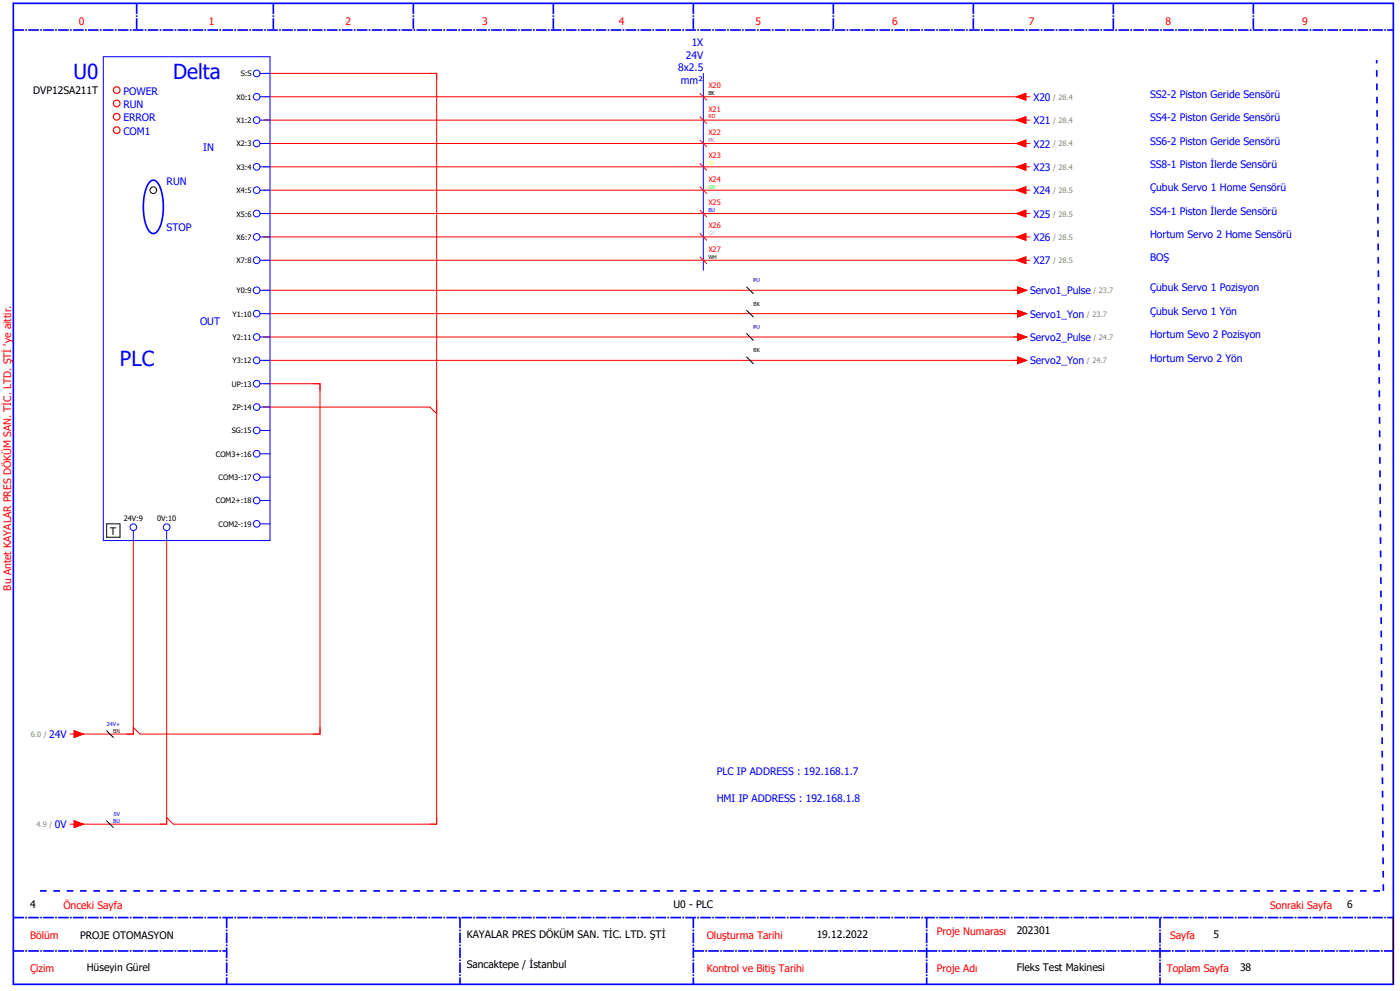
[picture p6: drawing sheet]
<svg xmlns="http://www.w3.org/2000/svg" width="420mm" height="297mm" viewBox="0 0 420 297" stroke-linecap="round" stroke-linejoin="round" font-family="sans-serif">
<defs><g id="words">
<g font-size="6.2" fill="#00f">
<text x="22" y="23.7">U0</text>
<text x="51.9" y="23.7">Delta</text>
<text x="36" y="109.7">PLC</text>
</g>
<g font-size="3.1" fill="#f00">
<text x="23.7" y="7.4">0</text>
<text x="62.7" y="7.4">1</text>
<text x="103.7" y="7.4">2</text>
<text x="144.7" y="7.4">3</text>
<text x="185.7" y="7.4">4</text>
<text x="226.7" y="7.4">5</text>
<text x="267.7" y="7.4">6</text>
<text x="308.7" y="7.4">7</text>
<text x="349.7" y="7.4">8</text>
<text x="390.7" y="7.4">9</text>
<text x="3.4" y="177" transform="rotate(-90 3.4 177)">Bu Antet KAYALAR PRES DÖKÜM SAN. TİC. LTD. ŞTİ 'ye aittir.</text>
<text x="19" y="272.4">Önceki Sayfa</text>
<text x="381" y="272.4">Sonraki Sayfa</text>
<text x="9" y="281.4">Bölüm</text>
<text x="212" y="281.4">Oluşturma Tarihi</text>
<text x="281" y="280.4">Proje Numarası</text>
<text x="351" y="281.4">Sayfa</text>
<text x="9" y="291.4">Çizim</text>
<text x="212" y="291.4">Kontrol ve Bitiş Tarihi</text>
<text x="281" y="291.4">Proje Adı</text>
<text x="350" y="291.4">Toplam Sayfa</text>
</g>
<g font-size="3.1" fill="#00f">
<text x="205.8" y="17.6">24V</text>
<text x="207.5" y="13.9">1X</text>
<text x="203.4" y="21.4">8x2.5</text>
<text x="37" y="28.4">POWER</text>
<text x="204.3" y="25.1">mm²</text>
<text x="345" y="29.4">SS2-2 Piston Geride Sensörü</text>
<text x="37" y="32.4">RUN</text>
<text x="310" y="30.2">X20</text>
<text x="37" y="36.4">ERROR</text>
<text x="37" y="40.4">COM1</text>
<text x="310" y="37.2">X21</text>
<text x="345" y="36.4">SS4-2 Piston Geride Sensörü</text>
<text x="61" y="45.4">IN</text>
<text x="310" y="44.2">X22</text>
<text x="345" y="43.4">SS6-2 Piston Geride Sensörü</text>
<text x="310" y="51.2">X23</text>
<text x="345" y="50.4">SS8-1 Piston İlerde Sensörü</text>
<text x="50" y="55.4">RUN</text>
<text x="310" y="58.2">X24</text>
<text x="345" y="57.4">Çubuk Servo 1 Home Sensörü</text>
<text x="310" y="65.2">X25</text>
<text x="345" y="64.4">SS4-1 Piston İlerde Sensörü</text>
<text x="50" y="69.4">STOP</text>
<text x="345" y="71.4">Hortum Servo 2 Home Sensörü</text>
<text x="310" y="72.2">X26</text>
<text x="310" y="79.2">X27</text>
<text x="345" y="78.4">BOŞ</text>
<text x="309" y="88.2">Servo1_Pulse</text>
<text x="345" y="87.4">Çubuk Servo 1 Pozisyon</text>
<text x="309" y="95.2">Servo1_Yon</text>
<text x="345" y="94.4">Çubuk Servo 1 Yön</text>
<text x="60" y="97.4">OUT</text>
<text x="345" y="101.4">Hortum Sevo 2 Pozisyon</text>
<text x="309" y="102.2">Servo2_Pulse</text>
<text x="309" y="109.2">Servo2_Yon</text>
<text x="345" y="108.4">Hortum Servo 2 Yön</text>
<text x="14.8" y="221.2">24V</text>
<text x="215" y="232.4">PLC IP ADDRESS : 192.168.1.7</text>
<text x="215" y="240.4">HMI IP ADDRESS : 192.168.1.8</text>
<text x="16.5" y="248.2">0V</text>
</g>
<g font-size="3.1">
<text x="9.9" y="28.1">DVP12SA211T</text>
<text x="33" y="160.4">T</text>
<text x="9" y="272">4</text>
<text x="202" y="272.2">U0 - PLC</text>
<text x="404.2" y="272.2">6</text>
<text x="24" y="281.4">PROJE OTOMASYON</text>
<text x="140" y="281">KAYALAR PRES DÖKÜM SAN. TİC. LTD. ŞTİ</text>
<text x="245" y="281">19.12.2022</text>
<text x="305" y="280">202301</text>
<text x="364" y="281">5</text>
<text x="26" y="291">Hüseyin Gürel</text>
<text x="140" y="290">Sancaktepe / İstanbul</text>
<text x="305" y="291">Fleks Test Makinesi</text>
<text x="372" y="291">38</text>
</g>
<g font-size="2.2">
<text x="72.2" y="22.9">S:S</text>
<text x="71" y="29.9">X0:1</text>
<text x="71" y="36.9">X1:2</text>
<text x="71" y="43.9">X2:3</text>
<text x="71" y="50.9">X3:4</text>
<text x="71" y="57.9">X4:5</text>
<text x="71" y="64.9">X5:6</text>
<text x="71" y="71.9">X6:7</text>
<text x="71" y="78.9">X7:8</text>
<text x="71" y="87.9">Y0:9</text>
<text x="69.8" y="94.9">Y1:10</text>
<text x="69.8" y="101.9">Y2:11</text>
<text x="69.8" y="108.9">Y3:12</text>
<text x="69.6" y="115.9">UP:13</text>
<text x="69.8" y="122.9">ZP:14</text>
<text x="69.5" y="129.9">SG:15</text>
<text x="64.8" y="136.9">COM3+:16</text>
<text x="65.6" y="143.9">COM3-:17</text>
<text x="64.8" y="150.9">COM2+:18</text>
<text x="37.1" y="156">24V:9</text>
<text x="47.1" y="156">0V:10</text>
<text x="65.6" y="157.9">COM2-:19</text>
</g>
<g font-size="2.2" fill="#f00">
<text x="212.5" y="26.4">X20</text>
<text x="212.5" y="33.4">X21</text>
<text x="212.5" y="40.4">X22</text>
<text x="212.5" y="47.4">X23</text>
<text x="212.5" y="54.4">X24</text>
<text x="212.5" y="61.4">X25</text>
<text x="212.5" y="68.4">X26</text>
<text x="212.5" y="75.4">X27</text>
</g>
<g font-size="2.2" fill="#7ca552">
<text x="316" y="29.9">/ 28.4</text>
<text x="316" y="36.9">/ 28.4</text>
<text x="316" y="43.9">/ 28.4</text>
<text x="316" y="50.9">/ 28.4</text>
<text x="316" y="57.9">/ 28.5</text>
<text x="316" y="64.9">/ 28.5</text>
<text x="316" y="71.9">/ 28.5</text>
<text x="316" y="78.9">/ 28.5</text>
<text x="328.1" y="87.9">/ 23.7</text>
<text x="326.1" y="94.9">/ 23.7</text>
<text x="328.1" y="101.9">/ 24.7</text>
<text x="326.1" y="108.9">/ 24.7</text>
<text x="9.3" y="220.9">6.0 /</text>
<text x="11" y="247.9">4.9 /</text>
</g>
<g font-size="1.6">
<text x="212.5" y="28.5">BK</text>
<text x="212.5" y="77.5">WH</text>
<text x="226.1" y="91.6">BK</text>
<text x="226.1" y="105.6">BK</text>
</g>
<text font-size="1.6" fill="#f00" x="212.5" y="35.5">RD</text>
<text font-size="1.6" fill="#f0f" x="212.5" y="42.5">PK</text>
<text font-size="1.6" fill="#ff0" x="212.5" y="49.5">YE</text>
<text font-size="1.6" fill="#0f0" x="212.5" y="56.5">GN</text>
<g font-size="1.6" fill="#00f">
<text x="212.5" y="63.5">BU</text>
<text x="32.1" y="217.6">24V+</text>
<text x="34.2" y="244.6">0V</text>
<text x="34" y="246.6">BU</text>
</g>
<text font-size="1.6" fill="#bfbfbf" x="212.5" y="70.5">GY</text>
<g font-size="1.6" fill="#000080">
<text x="226.1" y="84.6">PU</text>
<text x="226.1" y="98.6">PU</text>
</g>
<text font-size="1.6" fill="#7f0000" x="34" y="219.6">BN</text>
</g></defs>
<path d="M4 1h414v294h-414zM45.1 54.4a1.7 1.7 0 0 1 2.7 1.1 16.9 16.9 0 0 1-.4 13.6 1.51 1.51 0 0 1-1.4 .9 1.51 1.51 0 0 1-1.4-.9 16.4 16.4 0 0 1 0-14.2z" fill="none" stroke="#00f" stroke-width=".5"/>
<g fill="none" stroke="#00f" stroke-width=".5" stroke-dasharray="3.2 .4 .5 .4" stroke-linecap="butt">
<path d="M4 9h414M41 1v8M82 1v8M124 1v8M166 1v8M208 1v8M250 1v8M292 1v8M334 1v8M376 1v8M4 275h414M68 275v20"/>
<path d="M138 275v20M208 275v20M278 275v20M348 275v20M4 285h64M208 285h70M278 285h70M348 285h70"/>
</g>
<path d="M418 275v20" fill="none" stroke="#000" stroke-width=".35"/>
<path d="M12 267h403M415 267l-2-249" fill="none" stroke="#00f" stroke-width=".5" stroke-dasharray="2 2" stroke-linecap="butt"/>
<g fill="none" stroke="#f00" stroke-width=".3">
<path d="M79 22h52v225h-79l-2-2M79 29h228M79 36h228M210 28l2 2M210 35l2 2M305 29l2.7-1v2zM305 36l2.7-1v2zM307.7 29h1.3M307.7 36h1.3M79 43h228M79 50h228M79 57h228"/>
<path d="M210 42l2 2M210 49l2 2M210 56l2 2M305 43l2.7-1v2zM305 50l2.7-1v2zM305 57l2.7-1v2zM307.7 43h1.3M307.7 50h1.3M307.7 57h1.3M79 64h228M79 71h228M79 78h228"/>
<path d="M210 63l2 2M210 70l2 2M210 77l2 2M305 64l2.7-1v2zM305 71l2.7-1v2zM305 78l2.7-1v2zM307.7 64h1.3M307.7 71h1.3M307.7 78h1.3M79 87h227M79 94h227M305.3 86l2.7 1-2.7 1z"/>
<path d="M305.3 93l2.7 1-2.7 1zM79 115h17v105h-54l-2-2M79 101h227M79 108h227M305.3 100l2.7 1-2.7 1zM305.3 107l2.7 1-2.7 1zM79 122h50l2 2M40 162v58h-17M50 162v85h-27M21 220h1.3M22.3 219l2.7 1-2.7 1zM21 247h1.3"/>
<path d="M22.3 246l2.7 1-2.7 1z"/>
</g>
<g fill="none" stroke="#000" stroke-width=".3">
<path d="M224 86l2 2M224 93l2 2M224 100l2 2M224 107l2 2M32 157h4v4h-4zM32 219l2 2M32 246l2 2"/>
<circle cx="46" cy="57" r="1"/>
</g>
<g fill="none" stroke="#f00" stroke-width=".35">
<circle cx="35" cy="27" r="1"/>
<circle cx="35" cy="35" r="1"/>
<circle cx="35" cy="31" r="1"/>
<circle cx="35" cy="39" r="1"/>
</g>
<g fill="none" stroke="#00f" stroke-width=".3">
<path d="M31 17h50v145h-50zM78 22h3M78 29h3M78 36h3M211 22v59M78 43h3M78 50h3M78 57h3M78 64h3M78 71h3M78 78h3M78 87h3"/>
<path d="M78 94h3M78 101h3M78 108h3M78 115h3M78 122h3M78 129h3M78 136h3M40 159v3M50 159v3M78 143h3M78 150h3M78 157h3"/>
<circle cx="77" cy="29" r="1"/>
<circle cx="77" cy="36" r="1"/>
<circle cx="77" cy="22" r="1"/>
<circle cx="77" cy="43" r="1"/>
<circle cx="77" cy="57" r="1"/>
<circle cx="77" cy="50" r="1"/>
<circle cx="77" cy="71" r="1"/>
<circle cx="77" cy="64" r="1"/>
<circle cx="77" cy="78" r="1"/>
<circle cx="77" cy="94" r="1"/>
<circle cx="77" cy="87" r="1"/>
<circle cx="77" cy="108" r="1"/>
<circle cx="77" cy="101" r="1"/>
<circle cx="77" cy="115" r="1"/>
<circle cx="77" cy="122" r="1"/>
<circle cx="77" cy="136" r="1"/>
<circle cx="77" cy="129" r="1"/>
<circle cx="40" cy="158" r="1"/>
<circle cx="50" cy="158" r="1"/>
<circle cx="77" cy="150" r="1"/>
<circle cx="77" cy="143" r="1"/>
<circle cx="77" cy="157" r="1"/>
</g>
<g fill="#f00" stroke="#f00" stroke-width=".3">
<path d="M22.3 219l2.7 1-2.7 1z"/>
<path d="M22.3 246l2.7 1-2.7 1z"/>
<path d="M305.3 86l2.7 1-2.7 1z"/>
<path d="M305.3 93l2.7 1-2.7 1z"/>
<path d="M305.3 100l2.7 1-2.7 1z"/>
<path d="M305.3 107l2.7 1-2.7 1z"/>
<path d="M305 29l2.7-1v2z"/>
<path d="M305 36l2.7-1v2z"/>
<path d="M305 43l2.7-1v2z"/>
<path d="M305 50l2.7-1v2z"/>
<path d="M305 57l2.7-1v2z"/>
<path d="M305 64l2.7-1v2z"/>
<path d="M305 71l2.7-1v2z"/>
<path d="M305 78l2.7-1v2z"/>
</g>
<use href="#words"/>
</svg>
